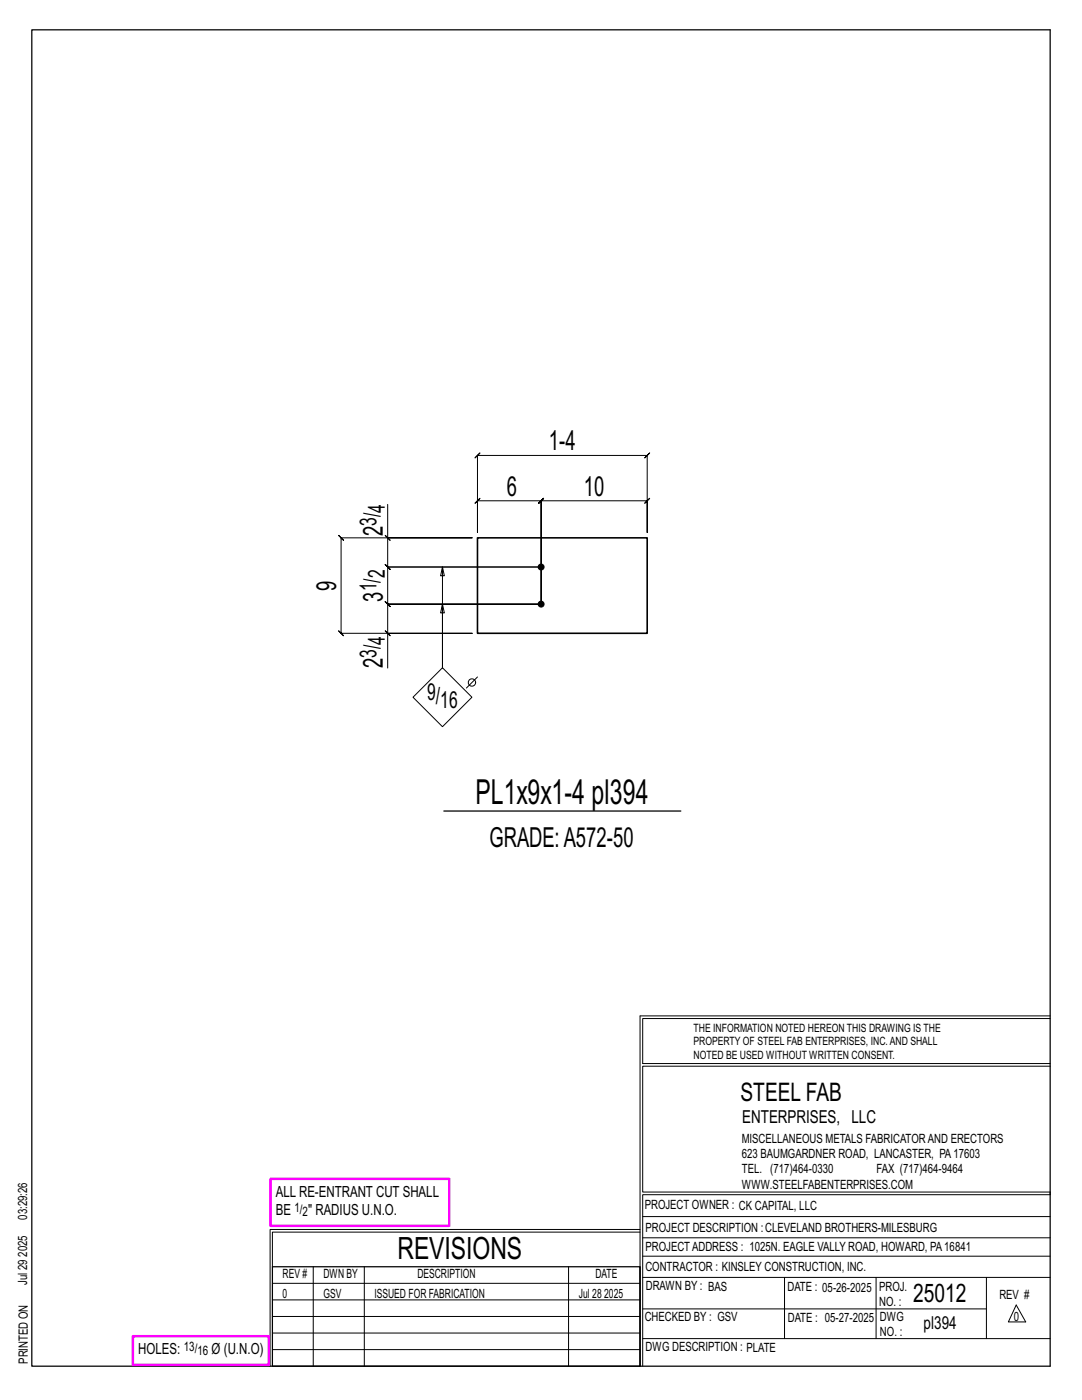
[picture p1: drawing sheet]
<svg xmlns="http://www.w3.org/2000/svg" width="216mm" height="279mm" viewBox="0 0 216 279" stroke-linecap="round" stroke-linejoin="round" font-family="sans-serif">
<defs><g id="words">
<text font-size="6.9" x="94.9" y="160.4">PL1x9x1-4 pl394</text>
<text font-size="6.1" x="79.3" y="251.3">REVISIONS</text>
<g font-size="5.5">
<text x="109.5" y="89.9">1-4</text>
<text x="101.1" y="99">6</text>
<text x="116.5" y="99">10</text>
<text x="76.4" y="107.1" transform="rotate(-90 76.4 107.1)">2</text>
<text x="67.1" y="117.9" transform="rotate(-90 67.1 117.9)">9</text>
<text x="76.4" y="120.1" transform="rotate(-90 76.4 120.1)">3</text>
<text x="76.4" y="133.3" transform="rotate(-90 76.4 133.3)">2</text>
<text x="97.7" y="169.1">GRADE:A572-50</text>
</g>
<g font-size="5.1">
<text x="147.8" y="219.8">STEEL FAB</text>
<text x="182.2" y="259.9">25012</text>
</g>
<g font-size="4.7">
<text x="75.1" y="105" transform="rotate(-90 75.1 105)">3/</text>
<text x="76.8" y="102.4" transform="rotate(-90 76.8 102.4)">4</text>
<text x="75.1" y="118" transform="rotate(-90 75.1 118)">1/</text>
<text x="76.8" y="115.4" transform="rotate(-90 76.8 115.4)">2</text>
<text x="75.1" y="131.3" transform="rotate(-90 75.1 131.3)">3/</text>
<text x="76.8" y="128.7" transform="rotate(-90 76.8 128.7)">4</text>
<text x="85.2" y="139.7">9/</text>
<text x="87.9" y="141.3">16</text>
</g>
<g font-size="3.6">
<text x="148.1" y="224.1">ENTERPRISES, LLC</text>
<text x="184.3" y="265.2">pl394</text>
</g>
<g font-size="3.1">
<text x="55" y="238.9">ALL RE-ENTRANT CUT SHALL</text>
<text x="55" y="242.5">BE</text>
<text x="61.5" y="242.5">&quot; RADIUS U.N.O.</text>
<text x="27.6" y="270.2">HOLES:</text>
<text x="42.2" y="270.2">Ø (U.N.O)</text>
</g>
<g font-size="2.6">
<text x="58.8" y="241.8">1/</text>
<text x="60.4" y="242.7">2</text>
<text x="36.7" y="269.6">13/</text>
<text x="39.4" y="270.5">16</text>
</g>
<g font-size="2.5">
<text x="148" y="231.2">623 BAUMGARDNER ROAD, LANCASTER, PA17603</text>
<text x="148" y="228.1">MISCELLANEOUS METALS FABRICATORAND ERECTORS</text>
<text x="148" y="237.2">WWW.STEELFABENTERPRISES.COM</text>
<text x="148" y="234.2">TEL. (717)464-0330</text>
<text x="174.9" y="234.2">FAX (717)464-9464</text>
<text x="5.4" y="243.4" transform="rotate(-90 5.4 243.4)">03:29:26</text>
<text x="128.7" y="241.3">PROJECT OWNER : CK CAPITAL, LLC</text>
<text x="128.8" y="246">PROJECT DESCRIPTION :CLEVELAND BROTHERS-MILESBURG</text>
<text x="5.4" y="250.8" transform="rotate(-90 5.4 250.8)">2025</text>
<text x="128.8" y="249.7">PROJECTADDRESS : 1025N. EAGLE VALLY ROAD, HOWARD, PA16841</text>
<text x="5.4" y="256.5" transform="rotate(-90 5.4 256.5)">Jul 29</text>
<text x="56.4" y="255">REV #</text>
<text x="64.5" y="255">DWN BY</text>
<text x="83.3" y="255">DESCRIPTION</text>
<text x="118.8" y="255">DATE</text>
<text x="128.8" y="253.7">CONTRACTOR : KINSLEY CONSTRUCTION, INC.</text>
<text x="128.9" y="257.5">DRAWN BY : BAS</text>
<text x="157.1" y="257.6">DATE : 05-26-2025</text>
<text x="175.4" y="257.7">PROJ.</text>
<text x="56.4" y="259">0</text>
<text x="64.5" y="259">GSV</text>
<text x="74.7" y="259">ISSUED FOR FABRICATION</text>
<text x="115.5" y="259">Jul 28</text>
<text x="120.6" y="259">2025</text>
<text x="128.6" y="263.7">CHECKED BY : GSV</text>
<text x="157.2" y="263.7">DATE : 05-27-2025</text>
<text x="175.4" y="260.7">NO. :</text>
<text x="175.6" y="263.7">DWG</text>
<text x="199.4" y="259.2">REV #</text>
<text x="202.3" y="263.7">0</text>
<text x="128.8" y="269.7">DWG DESCRIPTION : PLATE</text>
<text x="175.6" y="266.7">NO. :</text>
<text x="5.5" y="272.2" transform="rotate(-90 5.5 272.2)">PRINTED ON</text>
</g>
<g font-size="2.3">
<text x="138.4" y="208.6">PROPERTY OF STEEL FAB ENTERPRISES, INC.AND SHALL</text>
<text x="138.4" y="205.9">THE INFORMATION NOTED HEREON THIS DRAWING IS THE</text>
<text x="138.4" y="211.3">NOTED BE USED WITHOUT WRITTEN CONSENT.</text>
</g>
</g></defs>
<g fill="none" stroke="#000" stroke-width=".2">
<path d="M95.3 90.9l-.5 .5 1-1-.5 .5h33.8l-.5 .5 1-1-.5 .5v15.4v-6.4l.5-.5-1 1 .5-.5h-21.1l.5-.5-1 1 .5-.5v20.7v-20.7l.5-.5-1 1 .5-.5h-12.7l.5-.5-1 1 .5-.5v6.4zM76.9 106.8l1 1zM77.4 100.7v6.6h16.8h-26.1l-.5-.5 1 1-.5-.5v19.1l-.5-.5 1 1-.5-.5h26.1h-16.8v6.9M77.4 107.3v5.9l-.5-.5 1 1-.5-.5h30.6h-30.6l-.5-.5 1 1-.5-.5v7.4l-.5-.5 1 1-.5-.5h30.6h-30.6l-.5-.5 1 1-.5-.5v5.8M88.3 113.2l-.4 1.7h.8l-.4-1.7v20.1v-12.7l.4 1.7h-.8l.4-1.7M76.9 125.9l1 1zM88.3 133.3l5.9 5.8-5.9 5.9-5.9-5.9zM95.3 135.1l-2.2 2.2M127.7 202.7v70M127.7 202.7h81.8M209.5 203.3h-81.3v9h81.3M209.5 212.8h-81.3v25.1h81.3v.5h-81.3v34.3"/>
<path d="M54.4 259.4h73.3M54.4 256.1h73.3M62.5 252.8v19.9M72.7 252.8v19.9M113.4 252.8v19.9M127.7 245.4h-73.8v27.3M127.7 245.9h-73.3v6.9M128.2 242.8h81.3M128.2 254.9h81.3M128.2 250.7h81.3M128.2 247h81.3M156.5 254.9v12.2"/>
<path d="M174.8 254.9v12.2M196.8 254.9v12.2M54.4 269.3h73.3M54.4 266h73.3M54.4 262.7h73.3M128.2 261.2h68.6M128.2 267.1h81.3M202.8 260.4l1.9 3.4h-3.5z"/>
<circle cx="94.2" cy="136.2" r=".74"/>
</g>
<path d="M6.3 6h203.2v266.7h-203.2zM88.6 161.9h47.3M54.4 252.8h73.3v19.9h-73.3z" fill="none" stroke="#000" stroke-width=".25"/>
<path d="M54 235.3h35.6v9.3h-35.6zM26.5 266.7h27.1v5.7h-27.1z" fill="none" stroke="#f0f" stroke-width=".5"/>
<g fill="#000" stroke="#000" stroke-width=".2">
<circle cx="108" cy="113.2" r=".6"/>
<circle cx="108" cy="120.6" r=".6"/>
</g>
<path d="M95.3 107.3h33.8v19.1h-33.8z" fill="none" stroke="#000" stroke-width=".32"/>
<use href="#words"/>
</svg>
